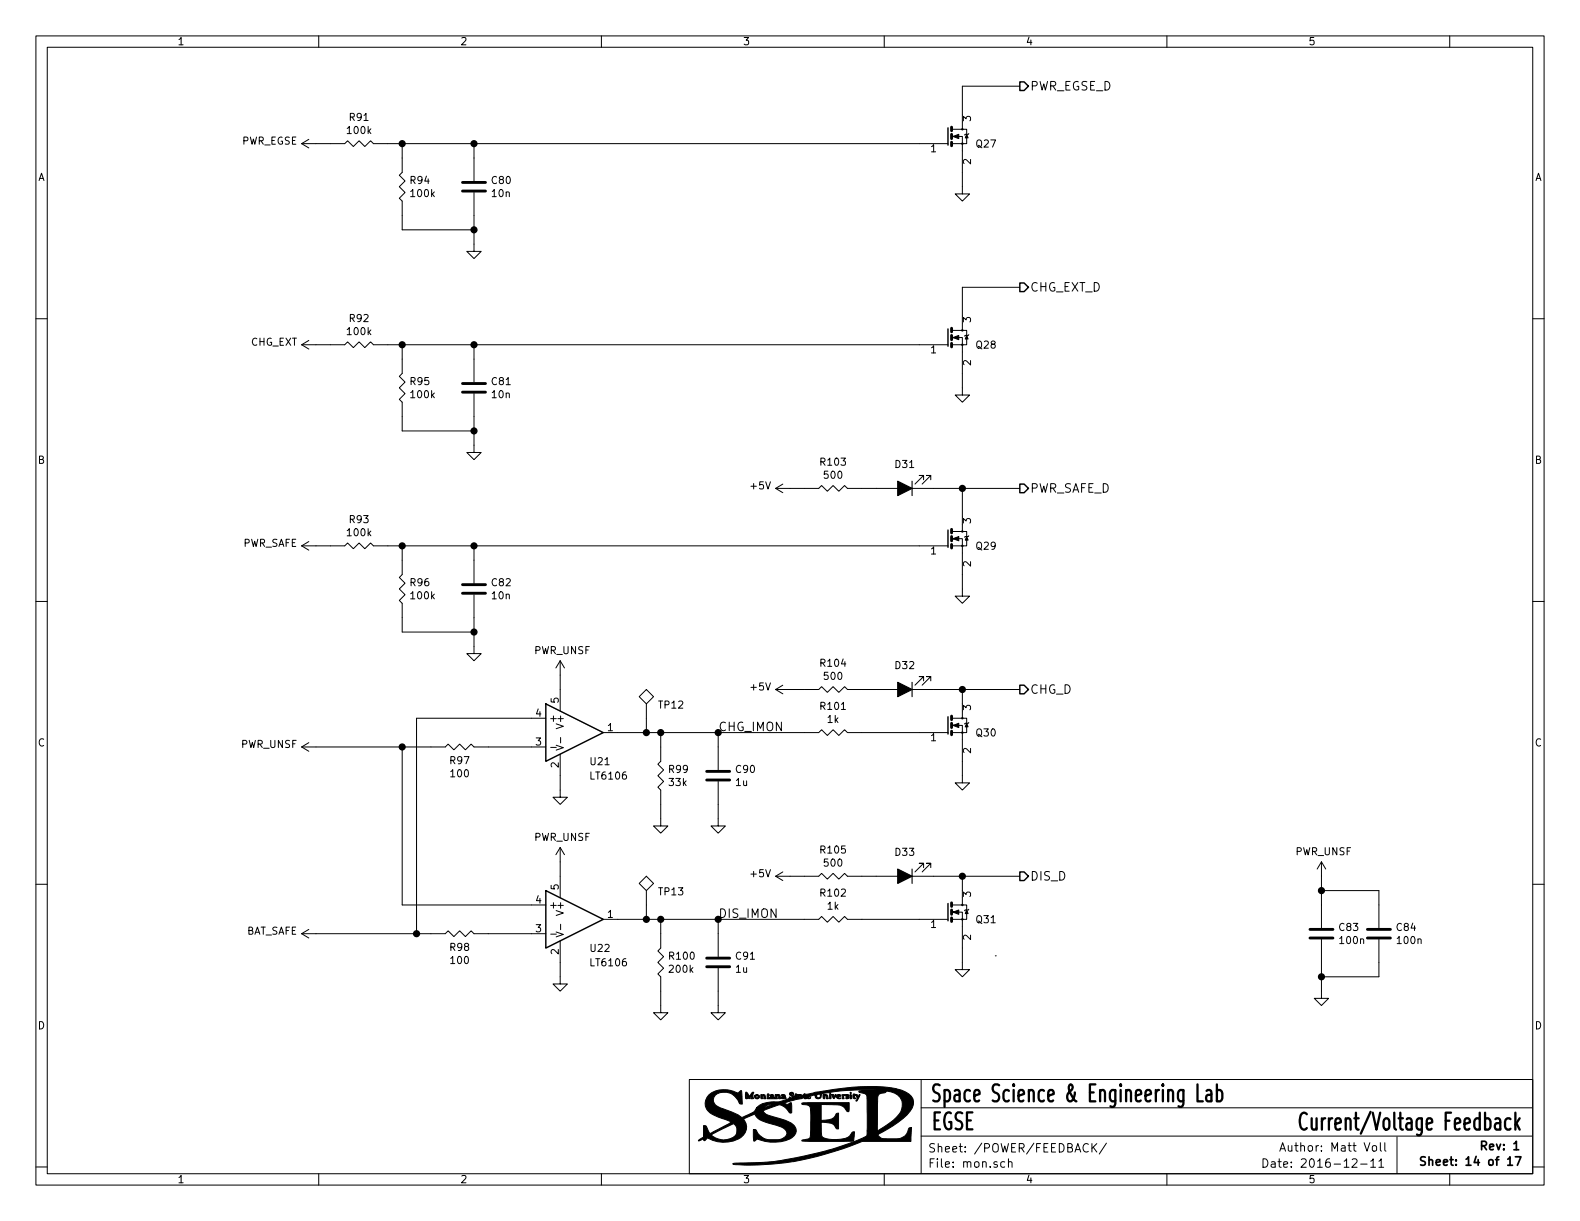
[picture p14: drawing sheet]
<svg xmlns="http://www.w3.org/2000/svg" width="279mm" height="216mm" viewBox="0 0 279 216" stroke-linecap="round" stroke-linejoin="round" font-family="sans-serif">
<defs><g id="words">
<g font-size="4.2">
<text x="164.4" y="194.9">Space Science &amp; Engineering Lab</text>
<text x="164.5" y="199.8">EGSE</text>
<text x="234.8" y="199.9">Current/Voltage</text>
</g>
<g font-size="2.1">
<text x="182.1" y="16">PWR_EGSE_D</text>
<text x="182.1" y="51.6">CHG_EXT_D</text>
<text x="182.1" y="87.1">PWR_SAFE_D</text>
<text x="182.1" y="122.7">CHG_D</text>
<text x="127" y="129.3">CHG_IMON</text>
<text x="182.1" y="155.7">DIS_D</text>
<text x="127" y="162.3">DIS_IMON</text>
<text x="164.1" y="203.8">Sheet: /POWER/FEEDBACK/</text>
<text x="228.6" y="203.6">Author: Matt Voll</text>
<text x="262.8" y="203.4">Rev: 1</text>
<text x="164.1" y="206.5">File: mon.sch</text>
<text x="228.6" y="206.5">Date: 2016-12-11</text>
<text x="254.7" y="206.1">Sheet: 14 of 17</text>
</g>
<g font-size="1.8">
<text x="31.3" y="8">1</text>
<text x="81.4" y="8">2</text>
<text x="131.3" y="8">3</text>
<text x="181.4" y="8">4</text>
<text x="231.3" y="8">5</text>
<text x="61.5" y="23.7">100k</text>
<text x="61.9" y="21.4">R91</text>
<text x="171.7" y="21.4" transform="rotate(-90 171.7 21.4)">3</text>
<text x="42.7" y="25.6">PWR_EGSE</text>
<text x="164.6" y="26.9">1</text>
<text x="171.7" y="29.1" transform="rotate(-90 171.7 29.1)">2</text>
<text x="172.7" y="26.1">Q27</text>
<text x="6.7" y="32">A</text>
<text x="72.6" y="32.5">R94</text>
<text x="72.8" y="34.8">100k</text>
<text x="87" y="32.5">C80</text>
<text x="87.1" y="34.8">10n</text>
<text x="271.4" y="32">A</text>
<text x="61.5" y="59.3">100k</text>
<text x="61.9" y="56.9">R92</text>
<text x="171.7" y="57" transform="rotate(-90 171.7 57)">3</text>
<text x="44.3" y="61.1">CHG_EXT</text>
<text x="164.6" y="62.5">1</text>
<text x="171.7" y="64.6" transform="rotate(-90 171.7 64.6)">2</text>
<text x="172.7" y="61.6">Q28</text>
<text x="72.6" y="68.1">R95</text>
<text x="72.8" y="70.4">100k</text>
<text x="87" y="68.1">C81</text>
<text x="87.1" y="70.4">10n</text>
<text x="6.7" y="82">B</text>
<text x="145.2" y="82.3">R103</text>
<text x="158.4" y="82.8">D31</text>
<text x="271.4" y="82">B</text>
<text x="132.8" y="86.5">+5V</text>
<text x="145.8" y="84.7">500</text>
<text x="61.5" y="94.8">100k</text>
<text x="61.9" y="92.5">R93</text>
<text x="171.7" y="92.6" transform="rotate(-90 171.7 92.6)">3</text>
<text x="42.9" y="96.7">PWR_SAFE</text>
<text x="164.6" y="98">1</text>
<text x="171.7" y="100.2" transform="rotate(-90 171.7 100.2)">2</text>
<text x="172.7" y="97.2">Q29</text>
<text x="72.6" y="103.7">R96</text>
<text x="72.8" y="106">100k</text>
<text x="87" y="103.7">C82</text>
<text x="87.1" y="106">10n</text>
<text x="94.5" y="115.7">PWR_UNSF</text>
<text x="145.2" y="117.9">R104</text>
<text x="158.4" y="118.3">D32</text>
<text x="98.8" y="124.3" transform="rotate(-90 98.8 124.3)">5</text>
<text x="116.6" y="125.3">TP12</text>
<text x="132.8" y="122.1">+5V</text>
<text x="145.2" y="125.5">R101</text>
<text x="145.8" y="120.2">500</text>
<text x="171.7" y="125.6" transform="rotate(-90 171.7 125.6)">3</text>
<text x="6.7" y="132">C</text>
<text x="94.8" y="131.8">3</text>
<text x="94.8" y="126.7">4</text>
<text x="97" y="127.6">+</text>
<text x="99.7" y="128.4" transform="rotate(-90 99.7 128.4)">V+</text>
<text x="107.5" y="129.3">1</text>
<text x="146.4" y="127.8">1k</text>
<text x="164.6" y="131.1">1</text>
<text x="172.7" y="130.2">Q30</text>
<text x="271.4" y="132">C</text>
<text x="42.6" y="132.3">PWR_UNSF</text>
<text x="79.7" y="135.1">R97</text>
<text x="79.8" y="137.4">100</text>
<text x="98.8" y="135.7" transform="rotate(-90 98.8 135.7)">2</text>
<text x="104.5" y="135.3">U21</text>
<text x="104.6" y="137.8">LT6106</text>
<text x="118.3" y="136.7">R99</text>
<text x="130.2" y="136.7">C90</text>
<text x="171.7" y="133.2" transform="rotate(-90 171.7 133.2)">2</text>
<text x="118.4" y="139">33k</text>
<text x="130.1" y="139">1u</text>
<text x="94.5" y="148.7">PWR_UNSF</text>
<text x="132.8" y="155.1">+5V</text>
<text x="145.2" y="150.9">R105</text>
<text x="145.8" y="153.2">500</text>
<text x="158.4" y="151.3">D33</text>
<text x="229.1" y="151.2">PWR_UNSF</text>
<text x="94.8" y="159.8">4</text>
<text x="97" y="160.7">+</text>
<text x="98.8" y="157.3" transform="rotate(-90 98.8 157.3)">5</text>
<text x="99.7" y="161.5" transform="rotate(-90 99.7 161.5)">V+</text>
<text x="116.6" y="158.3">TP13</text>
<text x="145.2" y="158.5">R102</text>
<text x="146.4" y="160.9">1k</text>
<text x="171.7" y="158.6" transform="rotate(-90 171.7 158.6)">3</text>
<text x="43.5" y="165.3">BAT_SAFE</text>
<text x="94.8" y="164.8">3</text>
<text x="107.5" y="162.3">1</text>
<text x="164.6" y="164.1">1</text>
<text x="171.7" y="166.2" transform="rotate(-90 171.7 166.2)">2</text>
<text x="172.7" y="163.2">Q31</text>
<text x="236.9" y="164.6">C83</text>
<text x="237.1" y="166.9">100n</text>
<text x="247" y="164.6">C84</text>
<text x="247.2" y="166.9">100n</text>
<text x="79.7" y="168.1">R98</text>
<text x="79.8" y="170.5">100</text>
<text x="98.8" y="168.8" transform="rotate(-90 98.8 168.8)">2</text>
<text x="104.5" y="168.3">U22</text>
<text x="104.6" y="170.9">LT6106</text>
<text x="118.5" y="169.7">R100</text>
<text x="118.5" y="172">200k</text>
<text x="130.1" y="172">1u</text>
<text x="130.2" y="169.7">C91</text>
<text x="6.7" y="182">D</text>
<text x="271.4" y="182">D</text>
<text x="31.3" y="209.2">1</text>
<text x="81.4" y="209.2">2</text>
<text x="131.3" y="209.2">3</text>
<text x="181.4" y="209.2">4</text>
<text x="231.3" y="209.2">5</text>
</g>
</g></defs>
<g fill="none" stroke="#000" stroke-width=".18">
<path d="M6.3 6.4h266.7v203.2h-266.7zM8.4 8.4h262.6v199.1h-262.6zM56.4 6.4v2M106.3 6.4v2M156.4 6.4v2M180.3 15.2h-10.1v5.1M206.3 6.4v2M256.4 6.4v2M53.3 25.4h7.7l.5-.5 1 1 1-1 1 1 1-1 .5 .5h101.6M53.3 25.4l1.3 .8M54.6 24.6l-1.3 .8M71.1 25.4v5.1l-.5 .5 1 1-1 1 1 1-1 1.1 .5 .5v5h12.7"/>
<path d="M83.8 34v10.5h1.3l-1.3 1.2-1.3-1.2h1.3M83.8 25.4v6.6M168.4 25.4h1.8v8.9h1.2l-1.2 1.3-1.3-1.3h1.3M170.2 21.6v1.3h-1.8M170.2 22.9h.7v2.5h-.7v-1.3h-1.8M171.3 23.6l-.7 .3M6.3 56.4h2.1M170.2 57.2v1.2h-1.8M170.2 58.4h.7v2.6h-.7v-1.3h-1.8M171.3 59.2l-.7 .2M180.3 50.8h-10.1v5.1M271 56.4h2"/>
<path d="M53.3 61h7.7l.5-.5 1 1 1-1 1 1 1-1 .5 .5h101.6M53.3 61l1.3 .7M54.6 60.2l-1.3 .8M71.1 61v5l-.5 .5 1 1.1-1 1 1 1-1 1 .5 .5v5.1h12.7M83.8 69.6v10.4h1.3l-1.3 1.3-1.3-1.3h1.3M83.8 61v6.6M168.4 61h1.8v8.9h1.2l-1.2 1.2-1.3-1.2h1.3M53.3 96.5h7.7l.5-.5 1 1 1-1 1 1 1-1 .5 .5h101.6M53.3 96.5l1.3 .8M54.6 95.8l-1.3 .7M71.1 96.5v5.1l-.5 .5 1 1-1 1 1 1.1-1 1 .5 .5v5.1h12.7M83.8 96.5v6.6"/>
<path d="M137.2 86.4h7.6l.5-.5 1 1 1-1 1 1 1.1-1 .5 .5h30.4M137.2 86.4l1.2 .7M138.4 85.6l-1.2 .8M163.3 84.8v-.7h-.7h.7l-1.5 1.5M164.6 84.8v-.7h-.8h.8l-1.5 1.5M168.4 96.5h1.8v8.9h1.2l-1.2 1.3-1.3-1.3h1.3M170.2 92.7v1.3h-1.8M170.2 94h.7v2.5h-.7v-1.2h-1.8M170.2 86.4v5M171.3 94.7l-.7 .3M6.3 106.3h2.1M83.8 105.2v10.4h1.3l-1.3 1.2-1.3-1.2h1.3"/>
<path d="M99.1 116.8v8.9M99.1 116.8l-.8 1.3M99.1 116.8l.7 1.3M271 106.3h2M53.3 132.1h25.4l.5-.5 1.1 1 1-1 1 1 1-1 .5 .5h12.7M53.3 132.1l1.3 .7M54.6 131.3l-1.3 .8M71.1 132.1v27.9h25.4M96.5 127h-22.8v38.1M97.4 132.2h1M98.3 131.8l1.3 .4-1.3 .4M99.1 133.4v7.6h1.2l-1.2 1.2-1.3-1.2h1.3"/>
<path d="M99.1 130.4v1M106.7 129.5h38.1l.5-.5 1 1 1-1 1 1 1.1-1 .5 .5h17.7M113 123.2l1.3-1.3 1.3 1.3-1.3 1.3zM114.3 124.5v5M116.8 129.5v5.1l-.5 .5 1 1-1 1.1 1 1-1 1 .5 .5v6.4h1.3l-1.3 1.2-1.2-1.2h1.2M127 138.2v7.9h1.3l-1.3 1.2-1.3-1.2h1.3M127 129.5v6.6M137.2 121.9h7.6l.5-.5 1 1 1-1 1 1 1.1-1 .5 .5h30.4M137.2 121.9l1.2 .8M138.4 121.2l-1.2 .7M163.3 120.4v-.8h-.7h.7l-1.5 1.6M164.6 120.4v-.8h-.8h.8l-1.5 1.6"/>
<path d="M168.4 129.5h1.8v8.9h1.2l-1.2 1.3-1.3-1.3h1.3M170.2 125.7v1.3h-1.8M170.2 127h.7v2.5h-.7v-1.2h-1.8M170.2 121.9v2.6M171.3 127.8l-.7 .2M6.3 156.4h2.1M99.1 149.9v8.9M99.1 149.9l-.8 1.2M99.1 149.9l.7 1.2M114.3 154.9l1.3 1.3-1.3 1.3-1.3-1.3zM114.3 157.5v5.1M137.2 154.9h7.6l.5-.5 1 1 1-1 1 1 1.1-1 .5 .5h30.4"/>
<path d="M137.2 154.9l1.2 .8M138.4 154.2l-1.2 .7M163.3 153.4v-.7h-.7h.7l-1.5 1.5M164.6 153.4v-.7h-.8h.8l-1.5 1.5M170.2 158.8v1.2h-1.8M170.2 154.9v2.6M233.7 152.4v11.7M233.7 157.5h10.1v6.6M233.7 152.4l-.8 1.3M233.7 152.4l.7 1.3M271 156.4h2M53.3 165.1h25.4l.5-.5 1.1 1 1-1 1 1 1-1 .5 .5h12.7"/>
<path d="M53.3 165.1l1.3 .8M54.6 164.3l-1.3 .8M97.4 165.2h1M98.3 164.8l1.3 .4-1.3 .5M99.1 166.4v7.6h1.2l-1.2 1.3-1.3-1.3h1.3M99.1 163.4v1M106.7 162.6h38.1l.5-.5 1 1 1-1 1 1 1.1-1 .5 .5h17.7M116.8 162.6v5l-.5 .5 1 1.1-1 1 1 1-1 1 .5 .5v6.4h1.3l-1.3 1.2-1.2-1.2h1.2M127 171.2v7.9h1.3l-1.3 1.2-1.3-1.2h1.3M127 162.6v6.6M168.4 162.6h1.8v8.9h1.2l-1.2 1.2-1.3-1.2h1.3M170.2 160h.7v2.6h-.7v-1.3h-1.8"/>
<path d="M171.3 160.8l-.7 .2M176 169h.1M233.7 166.1v10.4h1.2l-1.2 1.3-1.3-1.3h1.3M243.8 166.1v6.6h-10.1M121.9 190.9h149.1v16.6h-149.1zM162.9 195.9h108M162.9 190.9v16.6M6.3 206.3h2.1M56.4 207.5v2.1M106.3 207.5v2.1M156.4 207.5v2.1M162.9 200.9h108"/>
<path d="M177.7 205.5l-.5-.1-.2 .3v.6l.2 .1 .5-.1M178.3 205.5h.1a.37 .37 0 0 1 .6 .1v.8M178.3 204.9v1.5M192.5 202.4a.7 .7 0 0 0-1 .2 .7 .7 0 0 0 .2 .9 .55 .55 0 0 0 .8 .1M193.1 202.2v1.5M193.3 202.8l.7 .9M194 202.2l-.9 .9M195.7 202.1l-1.3 2M206.3 207.5v2.1M223.3 204.9a.76 .76 0 0 1 .9 .8 .76 .76 0 0 1-.9 .7zM224.8 205.5h.6l.1 .9M225.5 205.8h-.5l-.2 .2 .2 .4 .5-.1"/>
<path d="M226 205.4h.6M226.2 204.9v1.3l.4 .2M226.3 203.6l.5-1.5 .5 1.5M226.5 203.1h.7M227 205.9l.7-.1-.1-.3-.4-.1-.2 .2 .1 .7h.5M227.8 202.6v.8a.37 .37 0 0 0 .6 0M244.9 202.1v1.3l.2 .2M247 201v6.5M256.4 207.5v2.1M271 206.3h2M273 209.6h.1"/>
<circle cx="170.2" cy="25.4" r=".13"/>
<circle cx="170.2" cy="22.9" r=".13"/>
<circle cx="170.2" cy="58.4" r=".13"/>
<circle cx="170.2" cy="61" r=".13"/>
<circle cx="170.2" cy="96.5" r=".13"/>
<circle cx="170.2" cy="94" r=".13"/>
<circle cx="170.2" cy="129.5" r=".13"/>
<circle cx="170.2" cy="127" r=".13"/>
<circle cx="170.2" cy="162.6" r=".13"/>
<circle cx="170.2" cy="160" r=".13"/>
</g>
<path d="M252 204.6l-.5-.1-.3 .3 .1 .4 .7 .3v.4l-.2 .1h-.6M252.7 205.2l.2-.1h.4v.9M252.7 204.5v1.5M254 205.6l.7-.2-.1-.3h-.4l-.2 .2 .1 .7h.5M262 202.6l.7-.1 .2-.2-.1-.3-.2-.2h-.6v1.5" fill="none" stroke="#000" stroke-width=".3"/>
<path d="M231.1 197l-.4-.3a.73 .73 0 0 0-.8 .8 1.9 1.9 0 0 0 .6 2.2l.6-.2M232 197.7v1.9l.5 .1 .3-.2M232.8 197.7v2" fill="none" stroke="#000" stroke-width=".41"/>
<g fill="#000" stroke="#000" stroke-width=".18">
<path d="M168.5 24.1l1-.4v.8zM170.9 23.7l.3 .7h-.5zM168.5 59.7l1-.4v.8zM170.9 59.3l.3 .6h-.5zM168.5 95.3l1-.4v.7zM170.9 94.9l.3 .6h-.5zM168.5 128.3l1-.4v.8zM170.9 127.9l.3 .6h-.5zM168.5 161.3l1-.4v.8zM170.9 160.9l.3 .6h-.5zM131.9 193.1l.2 .1 .4 .7 .4-.7 .2-.1 .2 .1a.84 .84 0 0 0 0 1h-.6l.2-.2-.1-.4-.3 .7-.4-.7 .1 .7-.3-.1zM133.5 193.6a.52 .52 0 0 1 .8 .4 .46 .46 0 0 1-.5 .3 .46 .46 0 0 1-.4-.5h.3v.3h.3v-.4l-.1-.1-.2 .2h-.3z"/>
<path d="M134.5 193.5a.68 .68 0 0 1 1 .8h-.4l-.1-.7-.2 .7h-.2zM135.7 193.4h.1l.2 .2v.6l.2-.2 .4 .1v-.1h-.4l.4-.4-.4 .1a.4 .4 0 0 1 .5-.1 .4 .4 0 0 1 .2 .5l.2 .1v-.7a.72 .72 0 0 1 .8 .2l.1 .6h-.3l-.1-.7-.2 .2 .1 .5h-1.8zM138.2 193.6h.6l.2 .6h-.8v-.2l.4 .1v-.1h-.4l.4-.2v-.2l-.3 .2zM145.5 193.5l.8 .1 .2 .7h-.3l-.2-.7-.1 .6-.3 .1zM146.7 193.5a.44 .44 0 0 1 .1 .8l-.1-.1zM147 193.5h.4l.1 .4 .2-.3h.2l-.4 .7zM147.9 193.8l.5-.2-.4 .1a.42 .42 0 0 1 .7 0v.1l-.5 .2 .2 .2 .3-.1-.2 .2a.45 .45 0 0 1-.6-.5zM148.9 193.6h1.1l.1 .2-.3-.2 .3 .3v.2l-.5 .2v-.2h.3l-.5-.4-.3 .2 .2 .4h-.4zM141.8 195.1l1.2-.1h7.2l-.1 1.5h-.3a2.08 2.08 0 0 0-2.3-1.1l-2.3-.1v2.8a2.89 2.89 0 0 0 2.5-.8 .49 .49 0 0 1 .6-.5v2.8a.44 .44 0 0 1-.6-.4 1.21 1.21 0 0 0-1.1-.6l-1.4-.2v1.7a.92 .92 0 0 0 .9 1.2 5.7 5.7 0 0 0 4.1-.4l.3-.4a.51 .51 0 0 1 .6-.4l-.1 1.7h-7.8l-1.4-.1 .2-.2 .6-.1a.65 .65 0 0 0 .7-.8l.1-1.4a10.7 10.7 0 0 0-.2-3.6l-.6-.2-.7-.1zM150.3 193.5l.2 .1 .1 .7-.3-.1zM150.4 193.1l.1 .2h-.2zM150.9 193.4h.2a.58 .58 0 0 1 .7 .6l.1-.4 .2-.1-.5 1.1h-.3a.54 .54 0 0 0 .3-.5 .54 .54 0 0 0-.4-.4l-.1 .2 .2 .3-.2 .1a.57 .57 0 0 1-.2-.9z"/>
<path d="M125.4 193.6a4.8 4.8 0 0 1 5.1-.3l.6-.5 .2 2.4a.48 .48 0 0 1-.7-.4 2.7 2.7 0 0 0-4.1-1.2 1.38 1.38 0 0 0 .9 2.3l2.6 1 1.2 .7 1.1-.5a2.12 2.12 0 0 0 1.5-1.2h1.3l1.6-.7a2.24 2.24 0 0 0-1.7 .7h-1.2l.1-.1a5.2 5.2 0 0 1 3.5-1l1.9-.5 .3-.3 .2 .1h.3v-.2l-.4-.3-.1-.2 .2-.2h.4l.1 .1v.2l-.2-.2h-.3l.7 .7 .1-.2 .4 .1 .6-.1-.6-.1-.4 .1 .1-.4 1.1 .3 .5-.3a2.14 2.14 0 0 0 1.7-.2l1.2-.2a37.2 37.2 0 0 1 13.3-.5 4.2 4.2 0 0 1 2.9 1.8 2.19 2.19 0 0 1-.5 2.2 19.5 19.5 0 0 1-5.6 4.1l-.1 .1a1.56 1.56 0 0 0 1.8 .7h.6a3.2 3.2 0 0 0 2.4-.5l.3-.4 .5-1 .4-.1-.1 2.4h-8.6l-.8 .3a47.8 47.8 0 0 1-22.1 3.7l.3-.1a57.6 57.6 0 0 0 23.3-4.8l.1-.9h1.8l.9-.5a11.3 11.3 0 0 0 3.3-2.9 2.46 2.46 0 0 0-.2-2.6 2.46 2.46 0 0 0-2.4-1l-.1 .2-.4 .1a.87 .87 0 0 0-1 1l-.1 5.7h-1.8v-4.4a3.2 3.2 0 0 0-.2-2.1l-1.1-.3-.1-.2 3.9-.2a41.2 41.2 0 0 0-8.9 .4l-.1 .2-.4-.2-1.1 .2-.1 .6a.57 .57 0 0 1-.6 .3 .57 .57 0 0 1-.5-.5h.3l.2 .3h.4l.1-.5-.1-.1h-.3l-.3 .3-.6-.2-.9 .4a.26 .26 0 0 0 .5 .1l-.3 .2h-.3l-.4-.3v.1l.2 .1-.1 .1-.5-.2-.1 .1-2 .5-1.2 .4a.79 .79 0 0 0 1.2-.1l.1 .5v1.2l-.4 .1a2.32 2.32 0 0 0-1.9-1.4l-2.7 1a1.85 1.85 0 0 0 1.6 1 8.1 8.1 0 0 1 3.9 1.7 1.34 1.34 0 0 1-.4 2.1 7.3 7.3 0 0 1-6.2 .2l-.6 .4-.1-2.1a.41 .41 0 0 1 .6 .3 2.74 2.74 0 0 0 3 1.5 2.1 2.1 0 0 0 2.4-1.1 2.02 2.02 0 0 0-1.8-1.4 8 8 0 0 1-3.6-1.4l-.3-.6h-.1l-1.9 .9 .2 .3a2.19 2.19 0 0 1-1.1 3.2 5.9 5.9 0 0 1-5.5-.2l-.4 .5h-.2l-.1-.3-.9 .3 .9-.6v-.4h1.4a3 3 0 0 0 4.4-.2 1.27 1.27 0 0 0-.6-1.8l-3.8 2h-1.4v-1.7l.5 .1 .7 1.3 2.6-1.4a1.27 1.27 0 0 0 1-.6l-.4-.2a10.4 10.4 0 0 1-3.6-1.7 2 2 0 0 1 .2-2.9z"/>
</g>
<path d="M180.3 14.5h.8l.8 .7-.8 .8h-.8zM167.6 22.6v3.1M167.6 58.2v3M180.3 50h.8l.8 .8-.8 .8h-.8zM167.6 93.7v3.1M180.3 85.6h.8l.8 .8-.8 .7h-.8zM96.5 124.5l10.2 5-10.2 5.1zM167.6 126.7v3.1M180.3 121.2h.8l.8 .7-.8 .8h-.8zM96.5 157.5l10.2 5.1-10.2 5zM167.6 159.8v3M180.3 154.2h.8l.8 .7-.8 .8h-.8z" fill="none" stroke="#000" stroke-width=".25"/>
<g fill="none" stroke="#000" stroke-width=".51">
<path d="M81.8 33.8h4.1M81.8 32.3h4.1M168.3 22.5v.6M168.3 23.7v.8M168.3 25.1v.7M168.3 58v.7M168.3 59.3v.8M81.8 69.3h4.1M81.8 67.8h4.1M168.3 60.7v.6M168.3 93.6v.6M168.3 94.9v.7"/>
<path d="M168.3 96.3v.6M81.8 104.9h4.1M81.8 103.4h4.1M125 137.9h4M125 136.4h4M168.3 126.6v.7M168.3 127.9v.8M168.3 129.3v.6M168.3 159.6v.7M125 170.9h4M125 169.4h4M168.3 160.9v.8"/>
<path d="M168.3 162.3v.6M231.6 165.9h4.1M231.6 164.3h4.1M241.8 165.9h4.1M241.8 164.3h4.1"/>
</g>
<path d="M161.3 85.1v2.5M161.3 120.7v2.5M161.3 153.7v2.5" fill="none" stroke="#000" stroke-width=".2"/>
<path d="M158.7 85.1l2.6 1.3-2.6 1.2zM158.7 120.7l2.6 1.2-2.6 1.3zM158.7 153.7l2.6 1.2-2.6 1.3z" fill="#000" stroke="#000" stroke-width=".2"/>
<g fill="#000" stroke="#000" stroke-width=".25">
<circle cx="71.1" cy="25.4" r=".51"/>
<circle cx="83.8" cy="25.4" r=".51"/>
<circle cx="83.8" cy="40.6" r=".51"/>
<circle cx="71.1" cy="61" r=".51"/>
<circle cx="83.8" cy="61" r=".51"/>
<circle cx="83.8" cy="76.2" r=".51"/>
<circle cx="71.1" cy="96.5" r=".51"/>
<circle cx="83.8" cy="96.5" r=".51"/>
<circle cx="170.2" cy="86.4" r=".51"/>
<circle cx="83.8" cy="111.8" r=".51"/>
<circle cx="71.1" cy="132.1" r=".51"/>
<circle cx="114.3" cy="129.5" r=".51"/>
<circle cx="116.8" cy="129.5" r=".51"/>
<circle cx="170.2" cy="121.9" r=".51"/>
<circle cx="170.2" cy="154.9" r=".51"/>
<circle cx="233.7" cy="157.5" r=".51"/>
<circle cx="73.7" cy="165.1" r=".51"/>
<circle cx="114.3" cy="162.6" r=".51"/>
<circle cx="116.8" cy="162.6" r=".51"/>
<circle cx="233.7" cy="172.7" r=".51"/>
</g>
<use href="#words"/>
</svg>
